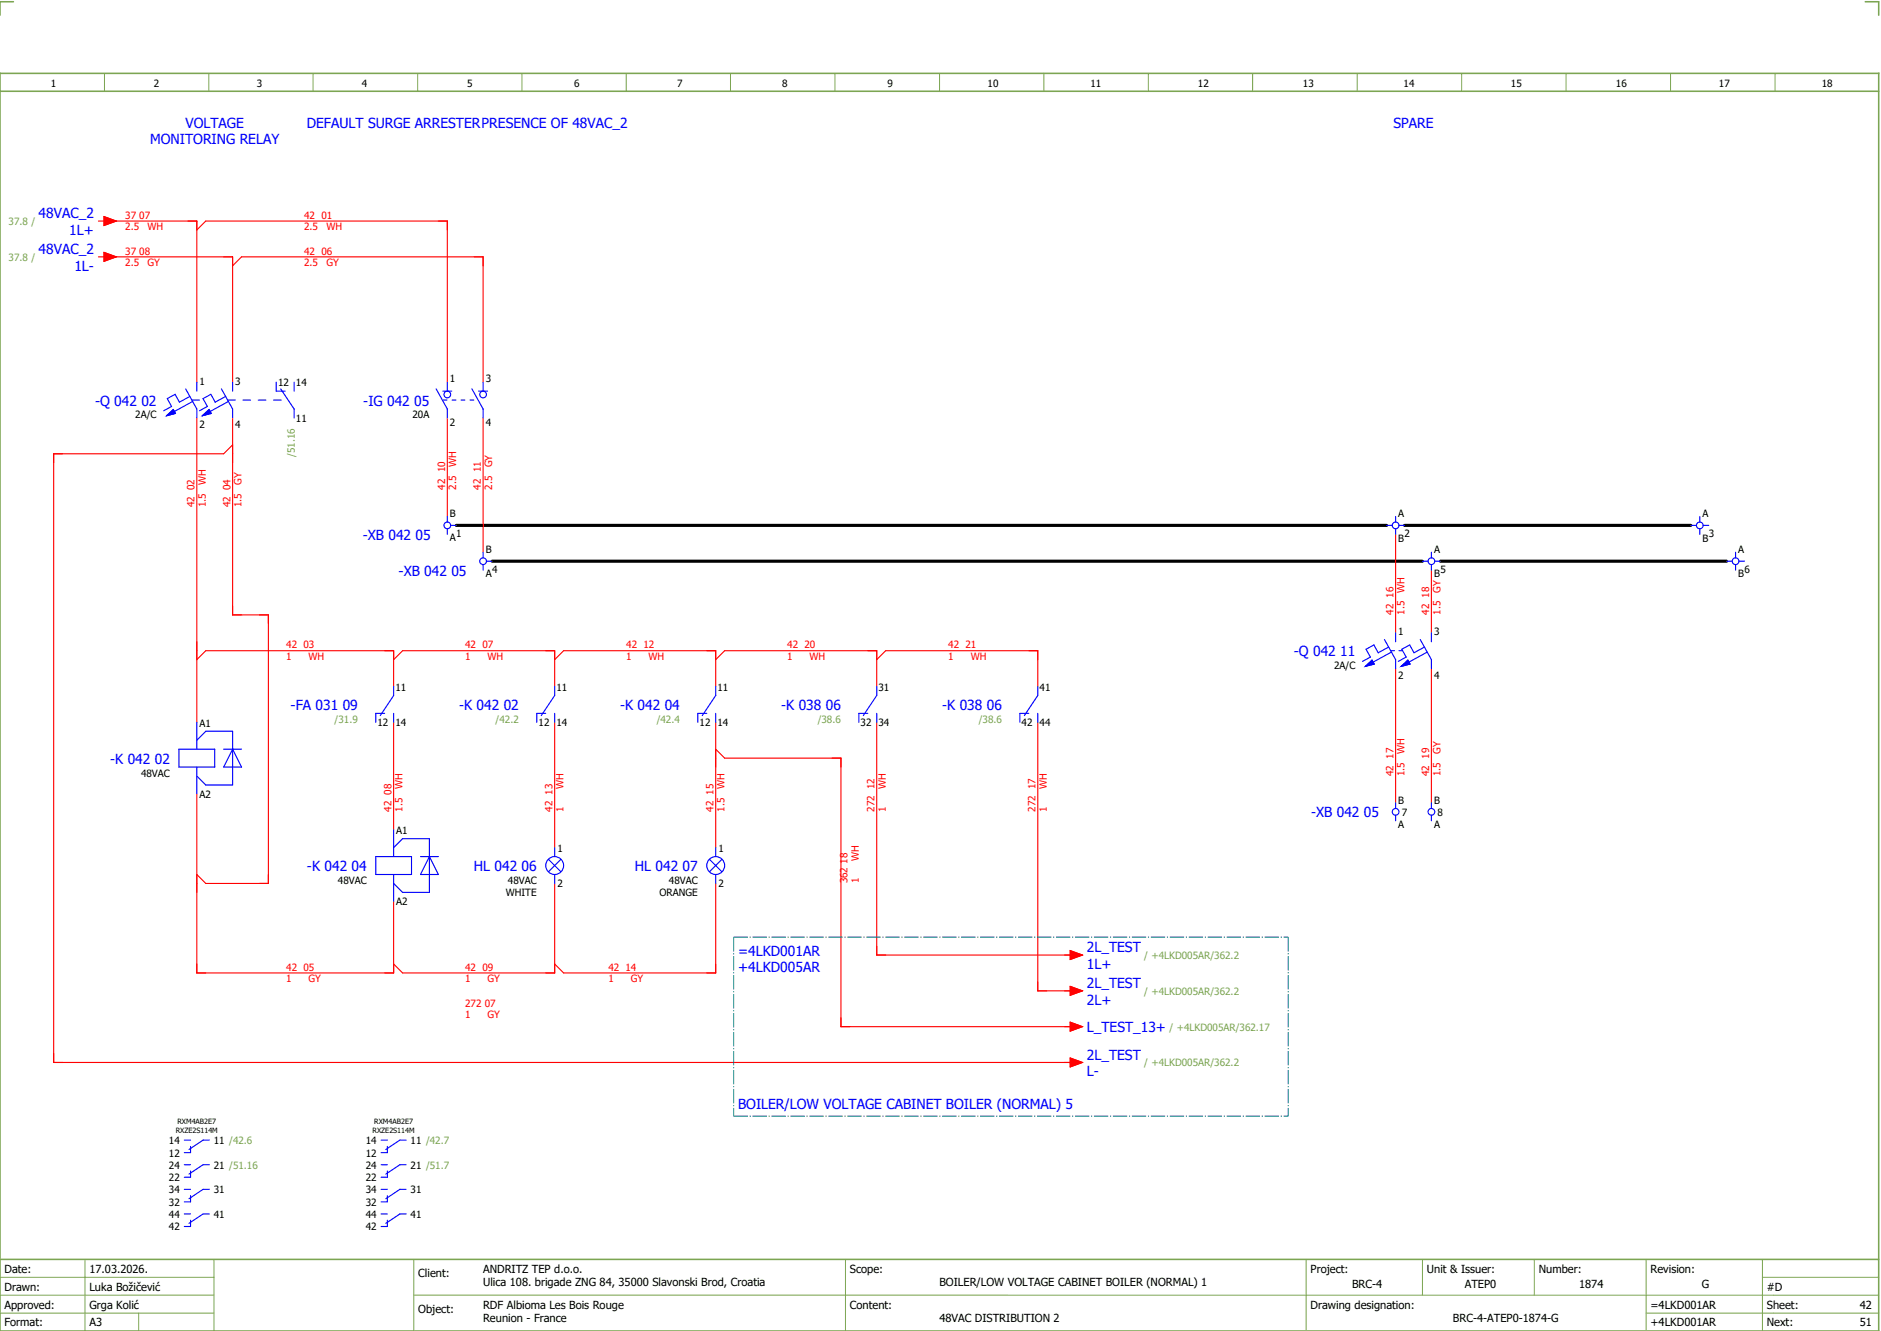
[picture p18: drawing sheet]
<svg xmlns="http://www.w3.org/2000/svg" width="421mm" height="297mm" viewBox="0 0 421 297" stroke-linecap="round" stroke-linejoin="round" font-family="sans-serif">
<defs><g id="words">
<g font-size="3.1" fill="#00f">
<text x="41.5" y="28.5">VOLTAGE</text>
<text x="68.6" y="28.5">DEFAULT SURGE ARRESTERPRESENCE OF 48VAC_2</text>
<text x="311.5" y="28.5">SPARE</text>
<text x="33.5" y="32.3">MONITORING RELAY</text>
<text x="8.6" y="48.8">48VAC_2</text>
<text x="15.5" y="52.5">1L+</text>
<text x="8.6" y="56.8">48VAC_2</text>
<text x="16.6" y="60.5">1L-</text>
<text x="21.3" y="90.6">-Q 042 02</text>
<text x="81.2" y="90.6">-IG 042 05</text>
<text x="81.1" y="120.7">-XB 042 05</text>
<text x="89.1" y="128.7">-XB 042 05</text>
<text x="289.3" y="146.6">-Q 042 11</text>
<text x="65" y="158.6">-FA 031 09</text>
<text x="102.6" y="158.6">-K 042 02</text>
<text x="138.6" y="158.6">-K 042 04</text>
<text x="174.6" y="158.6">-K 038 06</text>
<text x="210.6" y="158.6">-K 038 06</text>
<text x="24.6" y="170.6">-K 042 02</text>
<text x="293.1" y="182.6">-XB 042 05</text>
<text x="68.6" y="194.6">-K 042 04</text>
<text x="105.9" y="194.6">HL 042 06</text>
<text x="141.9" y="194.6">HL 042 07</text>
<text x="165" y="213.5">=4LKD001AR</text>
<text x="243" y="212.8">2L_TEST</text>
<text x="165" y="217.3">+4LKD005AR</text>
<text x="243" y="216.5">1L+</text>
<text x="243" y="220.8">2L_TEST</text>
<text x="243" y="224.5">2L+</text>
<text x="243" y="230.6">L_TEST_13+</text>
<text x="243" y="236.8">2L_TEST</text>
<text x="243" y="240.5">L-</text>
<text x="165" y="247.8">BOILER/LOW VOLTAGE CABINET BOILER (NORMAL) 5</text>
</g>
<g font-size="2.5">
<text x="1" y="284.4">Date:</text>
<text x="20" y="284.4">17.03.2026.</text>
<text x="93.5" y="285.4">Client:</text>
<text x="108" y="284.4">ANDRITZ TEP d.o.o.</text>
<text x="108" y="287.4">Ulica 108. brigade ZNG 84, 35000 Slavonski Brod, Croatia</text>
<text x="190" y="284.4">Scope:</text>
<text x="210" y="287.4">BOILER/LOW VOLTAGE CABINET BOILER (NORMAL) 1</text>
<text x="293" y="284.4">Project:</text>
<text x="302.3" y="287.9">BRC-4</text>
<text x="319" y="284.4">Unit &amp; Issuer:</text>
<text x="327.5" y="287.9">ATEP0</text>
<text x="344" y="284.4">Number:</text>
<text x="353" y="287.9">1874</text>
<text x="369" y="284.4">Revision:</text>
<text x="380.4" y="287.9">G</text>
<text x="1" y="288.4">Drawn:</text>
<text x="1" y="292.4">Approved:</text>
<text x="20" y="292.4">Grga Kolić</text>
<text x="20" y="288.4">Luka Božičević</text>
<text x="93.5" y="293.4">Object:</text>
<text x="108" y="292.4">RDF Albioma Les Bois Rouge</text>
<text x="190" y="292.4">Content:</text>
<text x="293" y="292.4">Drawing designation:</text>
<text x="369" y="292.4">=4LKD001AR</text>
<text x="395" y="292.4">Sheet:</text>
<text x="395" y="288.4">#D</text>
<text x="415.8" y="292.4">42</text>
<text x="1" y="296.4">Format:</text>
<text x="20" y="296.4">A3</text>
<text x="108" y="295.4">Reunion - France</text>
<text x="210" y="295.4">48VAC DISTRIBUTION 2</text>
<text x="324.8" y="295.4">BRC-4-ATEP0-1874-G</text>
<text x="369" y="296.4">+4LKD001AR</text>
<text x="395" y="296.4">Next:</text>
<text x="415.8" y="296.4">51</text>
</g>
<g font-size="2.2">
<text x="11.4" y="19.4">1</text>
<text x="34.4" y="19.4">2</text>
<text x="57.4" y="19.4">3</text>
<text x="80.9" y="19.4">4</text>
<text x="104.4" y="19.4">5</text>
<text x="128.4" y="19.4">6</text>
<text x="151.4" y="19.4">7</text>
<text x="174.9" y="19.4">8</text>
<text x="198.4" y="19.4">9</text>
<text x="220.8" y="19.4">10</text>
<text x="243.8" y="19.4">11</text>
<text x="267.8" y="19.4">12</text>
<text x="291.3" y="19.4">13</text>
<text x="313.8" y="19.4">14</text>
<text x="337.8" y="19.4">15</text>
<text x="361.3" y="19.4">16</text>
<text x="384.3" y="19.4">17</text>
<text x="407.3" y="19.4">18</text>
<text x="44.6" y="85.9">1</text>
<text x="52.6" y="85.9">3</text>
<text x="62.1" y="86.3">12</text>
<text x="66.2" y="86.3">14</text>
<text x="100.6" y="85.3">1</text>
<text x="108.6" y="85.3">3</text>
<text x="30.2" y="93.5">2A/C</text>
<text x="44.6" y="95.6">2</text>
<text x="52.6" y="95.6">4</text>
<text x="66.2" y="94.2">11</text>
<text x="92.2" y="93.5">20A</text>
<text x="100.6" y="95.2">2</text>
<text x="108.6" y="95.2">4</text>
<text x="100.6" y="115.5">B</text>
<text x="312.6" y="115.5">A</text>
<text x="380.6" y="115.5">A</text>
<text x="100.6" y="120.9">A</text>
<text x="102" y="120">1</text>
<text x="108.6" y="123.5">B</text>
<text x="312.6" y="121">B</text>
<text x="314" y="120">2</text>
<text x="320.6" y="123.5">A</text>
<text x="380.6" y="121">B</text>
<text x="382" y="120">3</text>
<text x="388.6" y="123.5">A</text>
<text x="108.6" y="128.9">A</text>
<text x="110" y="128">4</text>
<text x="320.6" y="129">B</text>
<text x="322" y="128">5</text>
<text x="388.6" y="129">B</text>
<text x="390" y="128">6</text>
<text x="312.6" y="141.9">1</text>
<text x="320.6" y="141.9">3</text>
<text x="298.2" y="149.5">2A/C</text>
<text x="88.4" y="154.3">11</text>
<text x="124.4" y="154.3">11</text>
<text x="160.4" y="154.3">11</text>
<text x="196.4" y="154.3">31</text>
<text x="232.4" y="154.3">41</text>
<text x="312.6" y="151.6">2</text>
<text x="320.6" y="151.6">4</text>
<text x="44.6" y="162.3">A1</text>
<text x="84.4" y="162.2">12</text>
<text x="88.4" y="162.2">14</text>
<text x="120.4" y="162.2">12</text>
<text x="124.4" y="162.2">14</text>
<text x="156.4" y="162.2">12</text>
<text x="160.4" y="162.2">14</text>
<text x="192.4" y="162.2">32</text>
<text x="196.4" y="162.2">34</text>
<text x="228.4" y="162.2">42</text>
<text x="232.4" y="162.2">44</text>
<text x="31.5" y="173.5">48VAC</text>
<text x="44.6" y="178.2">A2</text>
<text x="312.6" y="179.5">B</text>
<text x="320.6" y="179.5">B</text>
<text x="312.6" y="185">A</text>
<text x="313.4" y="182.3">7</text>
<text x="320.6" y="185">A</text>
<text x="321.4" y="182.3">8</text>
<text x="88.6" y="186.3">A1</text>
<text x="124.6" y="190.3">1</text>
<text x="160.6" y="190.3">1</text>
<text x="75.5" y="197.5">48VAC</text>
<text x="113.5" y="197.5">48VAC</text>
<text x="149.5" y="197.5">48VAC</text>
<text x="88.6" y="202.2">A2</text>
<text x="113.1" y="200.2">WHITE</text>
<text x="124.6" y="198.2">2</text>
<text x="147.5" y="200.2">ORANGE</text>
<text x="160.6" y="198.2">2</text>
<text x="37.8" y="255.6">14</text>
<text x="47.8" y="255.6">11 /42.6</text>
<text x="81.8" y="255.6">14</text>
<text x="91.8" y="255.6">11 /42.7</text>
<text x="37.8" y="258.4">12</text>
<text x="37.8" y="263.9">22</text>
<text x="37.8" y="261.1">24</text>
<text x="47.8" y="261.1">21 /51.16</text>
<text x="81.8" y="258.4">12</text>
<text x="81.8" y="263.9">22</text>
<text x="81.8" y="261.1">24</text>
<text x="91.8" y="261.1">21 /51.7</text>
<text x="37.8" y="269.4">32</text>
<text x="37.8" y="266.6">34</text>
<text x="47.8" y="266.6">31</text>
<text x="81.8" y="269.4">32</text>
<text x="81.8" y="266.6">34</text>
<text x="91.8" y="266.6">31</text>
<text x="37.8" y="274.9">42</text>
<text x="37.8" y="272.1">44</text>
<text x="47.8" y="272.1">41</text>
<text x="81.8" y="274.9">42</text>
<text x="81.8" y="272.1">44</text>
<text x="91.8" y="272.1">41</text>
</g>
<g font-size="2.2" fill="#7ca552">
<text x="1.9" y="50.3">37.8 /</text>
<text x="1.9" y="58.3">37.8 /</text>
<text x="65.9" y="102.1" transform="rotate(-90 65.9 102.1)">/51.16</text>
<text x="74.8" y="161.5">/31.9</text>
<text x="110.8" y="161.5">/42.2</text>
<text x="146.8" y="161.5">/42.4</text>
<text x="182.8" y="161.5">/38.6</text>
<text x="218.8" y="161.5">/38.6</text>
<text x="255.8" y="214.3">/ +4LKD005AR/362.2</text>
<text x="255.8" y="222.3">/ +4LKD005AR/362.2</text>
<text x="261.5" y="230.3">/ +4LKD005AR/362.17</text>
<text x="255.8" y="238.3">/ +4LKD005AR/362.2</text>
</g>
<g font-size="2.2" fill="#f00">
<text x="28" y="48.9">37 07</text>
<text x="28" y="51.4">2.5</text>
<text x="33" y="51.4">WH</text>
<text x="68" y="48.9">42 01</text>
<text x="68" y="51.4">2.5</text>
<text x="73" y="51.4">WH</text>
<text x="28" y="56.9">37 08</text>
<text x="28" y="59.4">2.5</text>
<text x="33" y="59.4">GY</text>
<text x="68" y="56.9">42 06</text>
<text x="68" y="59.4">2.5</text>
<text x="73" y="59.4">GY</text>
<text x="102" y="104.4" transform="rotate(-90 102 104.4)">WH</text>
<text x="110" y="104.4" transform="rotate(-90 110 104.4)">GY</text>
<text x="43.5" y="113.4" transform="rotate(-90 43.5 113.4)">42 02</text>
<text x="46" y="113.4" transform="rotate(-90 46 113.4)">1.5</text>
<text x="46" y="108.4" transform="rotate(-90 46 108.4)">WH</text>
<text x="51.5" y="113.4" transform="rotate(-90 51.5 113.4)">42 04</text>
<text x="54" y="113.4" transform="rotate(-90 54 113.4)">1.5</text>
<text x="54" y="108.4" transform="rotate(-90 54 108.4)">GY</text>
<text x="99.5" y="109.4" transform="rotate(-90 99.5 109.4)">42 10</text>
<text x="102" y="109.4" transform="rotate(-90 102 109.4)">2.5</text>
<text x="107.5" y="109.4" transform="rotate(-90 107.5 109.4)">42 11</text>
<text x="110" y="109.4" transform="rotate(-90 110 109.4)">2.5</text>
<text x="311.5" y="137.4" transform="rotate(-90 311.5 137.4)">42 16</text>
<text x="314" y="137.4" transform="rotate(-90 314 137.4)">1.5</text>
<text x="314" y="132.4" transform="rotate(-90 314 132.4)">WH</text>
<text x="319.5" y="137.4" transform="rotate(-90 319.5 137.4)">42 18</text>
<text x="322" y="137.4" transform="rotate(-90 322 137.4)">1.5</text>
<text x="322" y="132.4" transform="rotate(-90 322 132.4)">GY</text>
<text x="64" y="144.9">42 03</text>
<text x="64" y="147.4">1</text>
<text x="69" y="147.4">WH</text>
<text x="104" y="144.9">42 07</text>
<text x="104" y="147.4">1</text>
<text x="109" y="147.4">WH</text>
<text x="140" y="144.9">42 12</text>
<text x="140" y="147.4">1</text>
<text x="145" y="147.4">WH</text>
<text x="176" y="144.9">42 20</text>
<text x="176" y="147.4">1</text>
<text x="181" y="147.4">WH</text>
<text x="212" y="144.9">42 21</text>
<text x="212" y="147.4">1</text>
<text x="217" y="147.4">WH</text>
<text x="311.5" y="173.4" transform="rotate(-90 311.5 173.4)">42 17</text>
<text x="314" y="173.4" transform="rotate(-90 314 173.4)">1.5</text>
<text x="314" y="168.4" transform="rotate(-90 314 168.4)">WH</text>
<text x="319.5" y="173.4" transform="rotate(-90 319.5 173.4)">42 19</text>
<text x="322" y="173.4" transform="rotate(-90 322 173.4)">1.5</text>
<text x="322" y="168.4" transform="rotate(-90 322 168.4)">GY</text>
<text x="90" y="176.4" transform="rotate(-90 90 176.4)">WH</text>
<text x="126" y="176.4" transform="rotate(-90 126 176.4)">WH</text>
<text x="162" y="176.4" transform="rotate(-90 162 176.4)">WH</text>
<text x="198" y="176.4" transform="rotate(-90 198 176.4)">WH</text>
<text x="234" y="176.4" transform="rotate(-90 234 176.4)">WH</text>
<text x="87.5" y="181.4" transform="rotate(-90 87.5 181.4)">42 08</text>
<text x="90" y="181.4" transform="rotate(-90 90 181.4)">1.5</text>
<text x="123.5" y="181.4" transform="rotate(-90 123.5 181.4)">42 13</text>
<text x="126" y="181.4" transform="rotate(-90 126 181.4)">1</text>
<text x="159.5" y="181.4" transform="rotate(-90 159.5 181.4)">42 15</text>
<text x="162" y="181.4" transform="rotate(-90 162 181.4)">1.5</text>
<text x="195.5" y="181.4" transform="rotate(-90 195.5 181.4)">272 12</text>
<text x="198" y="181.4" transform="rotate(-90 198 181.4)">1</text>
<text x="231.5" y="181.4" transform="rotate(-90 231.5 181.4)">272 17</text>
<text x="234" y="181.4" transform="rotate(-90 234 181.4)">1</text>
<text x="189.5" y="197.4" transform="rotate(-90 189.5 197.4)">362 18</text>
<text x="192" y="197.4" transform="rotate(-90 192 197.4)">1</text>
<text x="192" y="192.4" transform="rotate(-90 192 192.4)">WH</text>
<text x="64" y="216.9">42 05</text>
<text x="64" y="219.4">1</text>
<text x="69" y="219.4">GY</text>
<text x="104" y="216.9">42 09</text>
<text x="104" y="219.4">1</text>
<text x="109" y="219.4">GY</text>
<text x="136" y="216.9">42 14</text>
<text x="136" y="219.4">1</text>
<text x="141" y="219.4">GY</text>
<text x="104" y="224.9">272 07</text>
<text x="104" y="227.4">1</text>
<text x="109" y="227.4">GY</text>
</g>
<g font-size="1.6">
<text x="39.7" y="251.1">RXM4AB2E7</text>
<text x="83.7" y="251.1">RXM4AB2E7</text>
<text x="39.3" y="253.1">RXZE2S114M</text>
<text x="83.3" y="253.1">RXZE2S114M</text>
</g>
</g></defs>
<path d="M0 16.4h420v281h-420zM3 .4h-3v3M417 .4h3v3M0 20.4h420M0 281.4h420" fill="none" stroke="#7ca552" stroke-width=".35"/>
<g fill="none" stroke="#7ca552" stroke-width=".22">
<path d="M23.4 16.5v4M46.7 16.4v4M70 16.4v4M93.4 16.4v4M116.7 16.5v4M140 16.4v4M163.3 16.4v4M186.7 16.4v4M210 16.4v4M233.4 16.4v4M256.7 16.4v4M280 16.5v4"/>
<path d="M303.4 16.4v4M326.8 16.4v4M350.1 16.4v4M373.5 16.4v4M396.8 16.4v4M0 285.4h47.8M0 293.4h47.8M19 281.4v16M31 293.4v4M47.8 281.4v16M47.8 289.4h-47.8M92.5 281.4v16"/>
<path d="M92.5 289.4h327.5M189 281.4v16M292 281.4v15.8M318 281.4v8M343 281.4v8M368 281.4v15.8M368 293.4h52M394 285.4h26M394 281.4v15.8"/>
</g>
<g fill="none" stroke="#f00" stroke-width=".25">
<path d="M22 49.4h1.2M22 57.4h1.2M23.2 56.4l2.8 1-2.8 1zM23.2 48.4l2.8 1-2.8 1zM24 49.4h20v36M24 57.4h28v28M44 51.4l2-2h54v36M52 59.4l2-2h54v28M44 93.4v68M52 93.4v44h8v60h-14l-2-2M52 99.4l-2 2h-38v136h228M100 93.4v22"/>
<path d="M108 93.4v30M312 119.4v22M320 127.4v14M44 147.4l2-2h42v8M88 147.4l2-2h34v8M124 147.4l2-2h34v8M160 147.4l2-2h34v8M196 147.4l2-2h34v8M312 149.4v30M320 149.4v30M44 177.4v40h44v-16M88 161.4v24"/>
<path d="M124 161.4v28M160 161.4v28M160 167.4l2 2h26v60h52M196 161.4v52h44M232 161.4v60h8M124 197.4v20h-34l-2-2M160 197.4v20h-34l-2-2M239.3 212.4l2.7 1-2.7 1zM239.3 220.4l2.7 1-2.7 1zM239.3 228.4l2.7 1-2.7 1zM239.3 236.4l2.7 1-2.7 1z"/>
</g>
<path d="M102 117.4h208M314 117.4h64M110 125.4h208M322 125.4h64" fill="none" stroke="#000" stroke-width=".7"/>
<g fill="none" stroke="#00f" stroke-width=".25">
<path d="M37.2 92.9l1.5-1.4 .5 .9zM41.5 86.9l2.5 4.5v2M42.4 88.6l-2.3 1.3-1-1.8-1.7 1 1 1.7-1.8 1M42.9 89.4h1.7M43.1 89.7l-4.1 2.2M44 85.4v2M45.2 92.9l1.5-1.4 .5 .9zM49.5 86.9l2.5 4.5v2M50.4 88.6l-2.3 1.3-1-1.8-1.7 1 1 1.7-1.8 1M50.9 89.4h1.7M51.1 89.7l-4.1 2.2M52 85.4v2"/>
<path d="M54.3 89.4h1.7M57.7 89.4h1.7M61.2 89.4h1.7M61.7 85.4v2h2.1M62.7 86.9l3.1 4.5v2M65.8 85.4v2M97.5 86.9l2.5 4.5v2M99 87.4h2M100 85.4v2M105.5 86.9l2.5 4.5v2M107 87.4h2M108 85.4v2"/>
<path d="M100 115.4v1.2M100 118.1v1.3M100.8 117.4h1.2M310 117.4h1.3M312 115.4v1.2M312 118.1v1.3M312.7 117.4h1.3M378 117.4h1.3M380 115.4v1.2M380 118.1v1.3M380.7 117.4h1.3M108 123.4v1.2"/>
<path d="M108 126.1v1.3M108.8 125.4h1.2M318 125.4h1.3M320 123.4v1.2M320 126.1v1.3M320.8 125.4h1.2M386 125.4h1.3M388 123.4v1.2M388 126.1v1.3M388.8 125.4h1.2M86 159.4h-2v2M88 159.4v2"/>
<path d="M88 153.4v2l-3 4.5M122 159.4h-2v2M124 159.4v2M124 153.4v2l-3 4.5M158 159.4h-2v2M160 159.4v2M160 153.4v2l-3 4.5M194 159.4h-2v2M196 159.4v2M196 153.4v2l-3 4.5M230 159.4h-2v2M232 159.4v2"/>
<path d="M232 153.4v2l-3 4.5M305.2 148.9l1.5-1.4 .5 .9zM309.5 142.9l2.5 4.5v2M310.4 144.6l-2.3 1.3-1-1.8-1.7 1 1 1.7-1.8 1M311 145.4h.8M311.1 145.7l-4.1 2.2M312 141.4v2M312.7 145.4h.8M313.2 148.9l1.5-1.4 .5 .9zM317.5 142.9l2.5 4.5v2M318.4 144.6l-2.3 1.3-1-1.8-1.7 1 1 1.7-1.8 1M319.1 145.7l-4.1 2.2"/>
<path d="M320 141.4v2M40 167.4h8v4h-8zM44 161.4v6M44 171.4v6M44 165.4l2-2h6v12h-6l-2-2M50 167.4h4M52 167.4h.1M52 167.4l2 4h-4zM312 179.4v1.2M320 179.4v1.2M84 191.4h8v4h-8zM88 185.4v6"/>
<path d="M88 195.4v6M88 189.4l2-2h6v12h-6l-2-2M94 191.4h4M96 191.4h.1M96 191.4l2 4h-4zM122.6 192l2.8 2.8M124 189.4v2M124 195.4v2M125.4 192l-2.8 2.8M158.6 192l2.8 2.8M160 189.4v2M160 195.4v2"/>
<path d="M161.4 192l-2.8 2.8M312 182.1v1.3M320 182.1v1.3M41.2 254.7h1.4M42.6 256.1v1.4h-1.4M46.8 254.7h-1.4l-3.1 2.1M85.2 254.7h1.4M86.6 256.1v1.4h-1.4M90.8 254.7h-1.4l-3.1 2.1M41.2 260.2h1.4M41.2 265.7h1.4M41.2 271.2h1.4"/>
<path d="M42.6 261.6v1.4h-1.4M42.6 267.1v1.4h-1.4M42.6 272.6v1.4h-1.4M46.8 260.2h-1.4l-3.1 2.1M46.8 265.7h-1.4l-3.1 2.1M46.8 271.2h-1.4l-3.1 2.1M85.2 260.2h1.4M85.2 265.7h1.4M85.2 271.2h1.4M86.6 261.6v1.4h-1.4M86.6 267.1v1.4h-1.4M86.6 272.6v1.4h-1.4"/>
<path d="M90.8 260.2h-1.4l-3.1 2.1M90.8 265.7h-1.4l-3.1 2.1M90.8 271.2h-1.4l-3.1 2.1"/>
<circle cx="100" cy="88.1" r=".75"/>
<circle cx="108" cy="88.1" r=".75"/>
<circle cx="100" cy="117.4" r=".75"/>
<circle cx="312" cy="117.4" r=".75"/>
<circle cx="380" cy="117.4" r=".75"/>
<circle cx="108" cy="125.4" r=".75"/>
<circle cx="320" cy="125.4" r=".75"/>
<circle cx="388" cy="125.4" r=".75"/>
<circle cx="124" cy="193.4" r="2"/>
<circle cx="160" cy="193.4" r="2"/>
<circle cx="312" cy="181.4" r=".75"/>
<circle cx="320" cy="181.4" r=".75"/>
</g>
<g fill="#00f" stroke="#00f" stroke-width=".22">
<path d="M313.2 148.9l1.5-1.4 .5 .9z"/>
<path d="M305.2 148.9l1.5-1.4 .5 .9z"/>
<path d="M45.2 92.9l1.5-1.4 .5 .9z"/>
<path d="M37.2 92.9l1.5-1.4 .5 .9z"/>
</g>
<path d="M99 89.4h7.9" fill="none" stroke="#00f" stroke-width=".25" stroke-dasharray="1 1" stroke-linecap="butt"/>
<path d="M164 209.4h124M164 209.4v40M288 209.4v40M164 249.4h124" fill="none" stroke="#007f7f" stroke-width=".25" stroke-dasharray="3.2 .4 .3 .4" stroke-linecap="butt"/>
<g fill="#f00" stroke="#f00" stroke-width=".22">
<path d="M23.2 56.4l2.8 1-2.8 1z"/>
<path d="M23.2 48.4l2.8 1-2.8 1z"/>
<path d="M239.3 212.4l2.7 1-2.7 1z"/>
<path d="M239.3 220.4l2.7 1-2.7 1z"/>
<path d="M239.3 236.4l2.7 1-2.7 1z"/>
<path d="M239.3 228.4l2.7 1-2.7 1z"/>
</g>
<use href="#words"/>
</svg>
